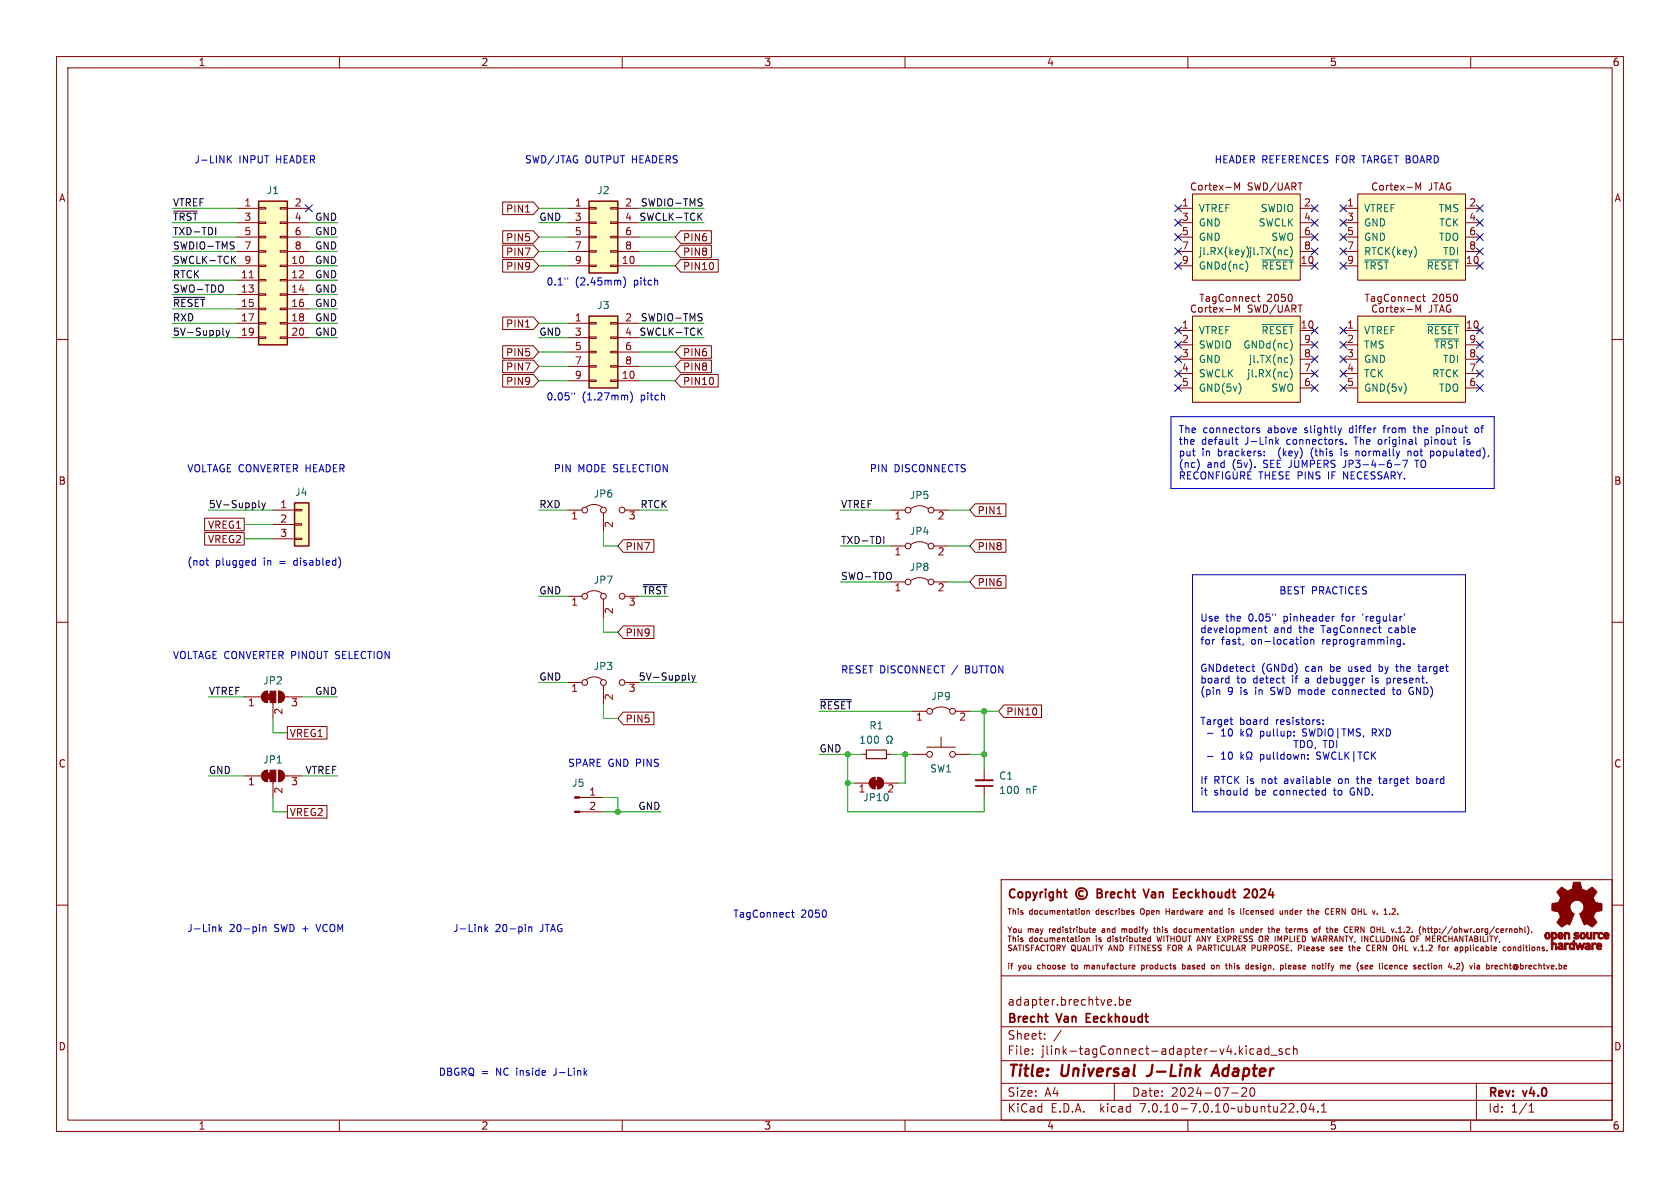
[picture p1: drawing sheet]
<svg xmlns="http://www.w3.org/2000/svg" width="297mm" height="210mm" viewBox="0 0 297 210" stroke-linecap="round" stroke-linejoin="round" font-family="sans-serif">
<defs><g id="words">
<g font-size="2.8" fill="#840000">
<text x="178" y="190.9">Title:</text>
<text x="187.7" y="190.9">Universal</text>
<text x="203.8" y="190.9">J-Link</text>
<text x="216.1" y="190.9">Adapter</text>
</g>
<g font-size="2.1" fill="#840000">
<text x="178" y="159.2">Copyright</text>
<text x="203.6" y="159.2">Van</text>
<text x="209.3" y="159.2">Eeckhoudt</text>
<text x="222.5" y="159.2">2024</text>
<text x="178" y="178">adapter.brechtve.be</text>
<text x="178" y="184">Sheet:</text>
<text x="178" y="181.2">Brecht</text>
<text x="187" y="181.2">Van</text>
<text x="192.7" y="181.2">Eeckhoudt</text>
<text x="178" y="186.7">File:</text>
<text x="184.1" y="186.7">jlink-tagConnect-adapter-v4.kicad_sch</text>
<text x="178" y="196.9">KiCad</text>
<text x="178" y="194.1">Size:</text>
<text x="184.7" y="194.1">A4</text>
<text x="185.7" y="196.9">E.D.A.</text>
<text x="194.6" y="196.9">kicad</text>
<text x="200" y="194.1">Date:</text>
<text x="201.8" y="196.9">7.0.10-7.0.10~ubuntu22.04.1</text>
<text x="207" y="194.1">2024-07-20</text>
<text x="263" y="194.3">Rev:</text>
<text x="263" y="196.9">Id:</text>
<text x="267.1" y="196.9">1/1</text>
<text x="269.4" y="194.3">v4.0</text>
</g>
<g font-size="1.8" fill="#840000">
<text x="35" y="11.9">1</text>
<text x="85" y="11.9">2</text>
<text x="135" y="11.9">3</text>
<text x="185" y="11.9">4</text>
<text x="235" y="11.9">5</text>
<text x="285" y="11.9">6</text>
<text x="10.3" y="35.9">A</text>
<text x="210.3" y="33.9">Cortex-M</text>
<text x="220.5" y="33.9">SWD/UART</text>
<text x="242.3" y="33.9">Cortex-M</text>
<text x="252.5" y="33.9">JTAG</text>
<text x="285.3" y="35.9">A</text>
<text x="89.4" y="37.8">PIN1</text>
<text x="89.4" y="47.9">PIN9</text>
<text x="89.4" y="45.4">PIN7</text>
<text x="89.4" y="42.9">PIN5</text>
<text x="120.6" y="47.9">PIN10</text>
<text x="120.6" y="42.9">PIN6</text>
<text x="120.6" y="45.4">PIN8</text>
<text x="211.9" y="53.6">TagConnect</text>
<text x="224" y="53.6">2050</text>
<text x="241.1" y="53.6">TagConnect</text>
<text x="253.2" y="53.6">2050</text>
<text x="89.4" y="58.1">PIN1</text>
<text x="210.3" y="55.5">Cortex-M</text>
<text x="220.5" y="55.5">SWD/UART</text>
<text x="242.3" y="55.5">Cortex-M</text>
<text x="252.5" y="55.5">JTAG</text>
<text x="89.4" y="63.2">PIN5</text>
<text x="89.4" y="65.7">PIN7</text>
<text x="120.6" y="65.7">PIN8</text>
<text x="120.6" y="63.2">PIN6</text>
<text x="89.4" y="68.3">PIN9</text>
<text x="120.6" y="68.3">PIN10</text>
<text x="10.3" y="85.9">B</text>
<text x="285.3" y="85.9">B</text>
<text x="36.7" y="93.7">VREG1</text>
<text x="172.7" y="91.1">PIN1</text>
<text x="36.7" y="96.2">VREG2</text>
<text x="110.5" y="97.5">PIN7</text>
<text x="172.7" y="97.5">PIN8</text>
<text x="172.7" y="103.8">PIN6</text>
<text x="110.5" y="112.7">PIN9</text>
<text x="51.1" y="130.5">VREG1</text>
<text x="110.5" y="128">PIN5</text>
<text x="177.8" y="126.7">PIN10</text>
<text x="10.3" y="135.9">C</text>
<text x="285.3" y="135.9">C</text>
<text x="51.1" y="144.5">VREG2</text>
<text x="10.3" y="185.9">D</text>
<text x="285.3" y="185.9">D</text>
<text x="35" y="199.9">1</text>
<text x="85" y="199.9">2</text>
<text x="135" y="199.9">3</text>
<text x="185" y="199.9">4</text>
<text x="235" y="199.9">5</text>
<text x="285" y="199.9">6</text>
</g>
<g font-size="1.8" fill="#0000c2">
<text x="34.3" y="29">J-LINK</text>
<text x="42.2" y="29">INPUT</text>
<text x="48.9" y="29">HEADER</text>
<text x="92.7" y="29">SWD/JTAG</text>
<text x="103.4" y="29">OUTPUT HEADERS</text>
<text x="214.6" y="29">HEADER REFERENCES FOR TARGET BOARD</text>
<text x="96.5" y="50.6">0.1&quot;</text>
<text x="101.7" y="50.6">(2.45mm)</text>
<text x="112.2" y="50.6">pitch</text>
<text x="96.5" y="70.9">0.05&quot;</text>
<text x="102.9" y="70.9">(1.27mm)</text>
<text x="113.4" y="70.9">pitch</text>
<text x="208.3" y="76.7">The</text>
<text x="212.7" y="76.7">connectors</text>
<text x="224.2" y="76.7">above</text>
<text x="230.9" y="76.7">slightly</text>
<text x="239" y="76.7">differ</text>
<text x="245.3" y="76.7">from</text>
<text x="250.8" y="76.7">the</text>
<text x="254.9" y="76.7">pinout</text>
<text x="262" y="76.7">of</text>
<text x="33" y="83.6">VOLTAGE CONVERTER HEADER</text>
<text x="97.8" y="83.6">PIN</text>
<text x="102.2" y="83.6">MODE SELECTION</text>
<text x="153.7" y="83.6">PIN</text>
<text x="158" y="83.6">DISCONNECTS</text>
<text x="208.3" y="78.7">the</text>
<text x="208.3" y="80.8">put</text>
<text x="208.3" y="82.8">(nc)</text>
<text x="212.4" y="78.7">default</text>
<text x="212.5" y="80.8">in</text>
<text x="213.4" y="82.8">and</text>
<text x="215.4" y="80.8">brackers:</text>
<text x="218" y="82.8">(5v).</text>
<text x="220.2" y="78.7">J-Link</text>
<text x="223.6" y="82.8">SEE JUMPERS</text>
<text x="226.4" y="80.8">(key)</text>
<text x="227.8" y="78.7">connectors.</text>
<text x="232.4" y="80.8">(this</text>
<text x="237.9" y="80.8">is</text>
<text x="238.1" y="82.8">JP3-4-6-7</text>
<text x="239.9" y="78.7">The</text>
<text x="240.7" y="80.8">normally</text>
<text x="244.3" y="78.7">original</text>
<text x="250.1" y="80.8">not</text>
<text x="251.1" y="82.8">TO</text>
<text x="252.7" y="78.7">pinout</text>
<text x="254.3" y="80.8">populated),</text>
<text x="259.8" y="78.7">is</text>
<text x="208.3" y="84.8">RECONFIGURE THESE PINS</text>
<text x="235.1" y="84.8">IF</text>
<text x="237.9" y="84.8">NECESSARY.</text>
<text x="33" y="100.1">(not</text>
<text x="38.1" y="100.1">plugged</text>
<text x="46.7" y="100.1">in</text>
<text x="49.7" y="100.1">=</text>
<text x="52.4" y="100.1">disabled)</text>
<text x="226.1" y="105.2">BEST PRACTICES</text>
<text x="212.1" y="110">Use</text>
<text x="212.1" y="112">development</text>
<text x="216.7" y="110">the</text>
<text x="220.8" y="110">0.05&quot;</text>
<text x="225.2" y="112">and</text>
<text x="227.2" y="110">pinheader</text>
<text x="229.8" y="112">the</text>
<text x="233.9" y="112">TagConnect</text>
<text x="237.7" y="110">for</text>
<text x="241.5" y="110">'regular'</text>
<text x="246" y="112">cable</text>
<text x="30.5" y="116.6">VOLTAGE CONVERTER PINOUT</text>
<text x="59.6" y="116.6">SELECTION</text>
<text x="148.6" y="119.1">RESET DISCONNECT /</text>
<text x="170.9" y="119.1">BUTTON</text>
<text x="212.1" y="118.9">GNDdetect</text>
<text x="212.1" y="114.1">for</text>
<text x="215.9" y="114.1">fast,</text>
<text x="221.3" y="114.1">on-location</text>
<text x="223" y="118.9">(GNDd)</text>
<text x="230.9" y="118.9">can</text>
<text x="234" y="114.1">reprogramming.</text>
<text x="235.4" y="118.9">be</text>
<text x="238.8" y="118.9">used</text>
<text x="244.4" y="118.9">by</text>
<text x="247.7" y="118.9">the</text>
<text x="251.9" y="118.9">target</text>
<text x="212.1" y="120.9">board</text>
<text x="212.1" y="122.9">(pin</text>
<text x="217" y="122.9">9</text>
<text x="218.6" y="120.9">to</text>
<text x="219.4" y="122.9">is</text>
<text x="221.7" y="120.9">detect</text>
<text x="222.2" y="122.9">in</text>
<text x="225.1" y="122.9">SWD mode</text>
<text x="228.7" y="120.9">if</text>
<text x="231.2" y="120.9">a</text>
<text x="233.5" y="120.9">debugger</text>
<text x="236.5" y="122.9">connected</text>
<text x="243.4" y="120.9">is</text>
<text x="246.2" y="120.9">present.</text>
<text x="247.3" y="122.9">to</text>
<text x="250.4" y="122.9">GND)</text>
<text x="212.1" y="128.2">Target</text>
<text x="216" y="130.3">10</text>
<text x="219.1" y="128.2">board</text>
<text x="223.2" y="130.3">pullup:</text>
<text x="225.7" y="128.2">resistors:</text>
<text x="230.9" y="130.3">SWDIO|TMS,</text>
<text x="243.4" y="130.3">RXD</text>
<text x="100.3" y="135.6">SPARE GND PINS</text>
<text x="216" y="134.4">10</text>
<text x="223.2" y="134.4">pulldown:</text>
<text x="232" y="132.3">TDO, TDI</text>
<text x="233.4" y="134.4">SWCLK|TCK</text>
<text x="212.1" y="138.7">If</text>
<text x="212.1" y="140.7">it</text>
<text x="214.6" y="138.7">RTCK is</text>
<text x="214.6" y="140.7">should</text>
<text x="222.1" y="140.7">be</text>
<text x="223.3" y="138.7">not</text>
<text x="225.5" y="140.7">connected</text>
<text x="227.5" y="138.7">available</text>
<text x="236.3" y="140.7">to</text>
<text x="237.3" y="138.7">on</text>
<text x="239.4" y="140.7">GND.</text>
<text x="240.8" y="138.7">the</text>
<text x="244.9" y="138.7">target</text>
<text x="251.7" y="138.7">board</text>
<text x="33" y="164.9">J-Link</text>
<text x="40.5" y="164.9">20-pin</text>
<text x="48.6" y="164.9">SWD +</text>
<text x="56.5" y="164.9">VCOM</text>
<text x="80" y="164.9">J-Link</text>
<text x="87.5" y="164.9">20-pin</text>
<text x="95.6" y="164.9">JTAG</text>
<text x="129.5" y="162.3">TagConnect</text>
<text x="141.6" y="162.3">2050</text>
<text x="77.5" y="190.2">DBGRQ =</text>
<text x="87.8" y="190.2">NC inside</text>
<text x="98.4" y="190.2">J-Link</text>
</g>
<g font-size="1.8" fill="#006464">
<text x="47.1" y="34.5">J1</text>
<text x="105.5" y="34.5">J2</text>
<text x="211.8" y="37.7">VTREF</text>
<text x="211.8" y="40.2">GND</text>
<text x="222.4" y="40.2">SWCLK</text>
<text x="222.8" y="37.7">SWDIO</text>
<text x="241" y="37.7">VTREF</text>
<text x="241" y="40.2">GND</text>
<text x="254.2" y="37.7">TMS</text>
<text x="254.4" y="40.2">TCK</text>
<text x="211.8" y="42.8">GND</text>
<text x="211.8" y="45.3">jl.RX(key) jl.TX(nc)</text>
<text x="211.8" y="47.9">GNDd(nc)</text>
<text x="222.9" y="47.9">~{RESET}</text>
<text x="224.7" y="42.8">SWO</text>
<text x="241" y="42.8">GND</text>
<text x="241" y="45.3">RTCK(key)</text>
<text x="241" y="47.9">~{TRST}</text>
<text x="252.1" y="47.9">~{RESET}</text>
<text x="254.3" y="42.8">TDO</text>
<text x="255" y="45.3">TDI</text>
<text x="105.5" y="54.8">J3</text>
<text x="211.8" y="59.3">VTREF</text>
<text x="222.9" y="59.3">~{RESET}</text>
<text x="241" y="59.3">VTREF</text>
<text x="252.1" y="59.3">~{RESET}</text>
<text x="211.8" y="61.8">SWDIO</text>
<text x="211.8" y="64.4">GND</text>
<text x="219.7" y="61.8">GNDd(nc)</text>
<text x="220.7" y="64.4">jl.TX(nc)</text>
<text x="241" y="61.8">TMS</text>
<text x="241" y="64.4">GND</text>
<text x="253.4" y="61.8">~{TRST}</text>
<text x="255" y="64.4">TDI</text>
<text x="211.8" y="66.9">SWCLK</text>
<text x="211.8" y="69.4">GND(5v)</text>
<text x="220.4" y="66.9">jl.RX(nc)</text>
<text x="224.7" y="69.4">SWO</text>
<text x="241" y="66.9">TCK</text>
<text x="241" y="69.4">GND(5v)</text>
<text x="253.1" y="66.9">RTCK</text>
<text x="254.3" y="69.4">TDO</text>
<text x="52.1" y="87.9">J4</text>
<text x="104.9" y="88.2">JP6</text>
<text x="160.7" y="88.4">JP5</text>
<text x="160.7" y="94.8">JP4</text>
<text x="160.7" y="101.1">JP8</text>
<text x="104.9" y="103.4">JP7</text>
<text x="104.9" y="118.6">JP3</text>
<text x="46.4" y="121.2">JP2</text>
<text x="164.5" y="124">JP9</text>
<text x="151.8" y="131.7">100</text>
<text x="153.6" y="129.1">R1</text>
<text x="46.4" y="135.2">JP1</text>
<text x="164.3" y="136.8">SW1</text>
<text x="101" y="139.3">J5</text>
<text x="152.5" y="141.8">JP10</text>
<text x="156.8" y="140.4">2</text>
<text x="176.5" y="138">C1</text>
<text x="176.5" y="140.6">100</text>
<text x="181.3" y="140.6">nF</text>
</g>
<g font-size="1.8" fill="#0f0f0f">
<text x="30.5" y="41.6">TXD-TDI</text>
<text x="30.5" y="39.1">~{TRST}</text>
<text x="30.5" y="36.6">VTREF</text>
<text x="55.6" y="39.1">GND</text>
<text x="55.6" y="41.6">GND</text>
<text x="95.2" y="39.1">GND</text>
<text x="112.9" y="39.1">SWCLK-TCK</text>
<text x="113.2" y="36.6">SWDIO-TMS</text>
<text x="30.5" y="44.2">SWDIO-TMS</text>
<text x="30.5" y="46.7">SWCLK-TCK</text>
<text x="55.6" y="44.2">GND</text>
<text x="55.6" y="46.7">GND</text>
<text x="30.5" y="51.8">SWO-TDO</text>
<text x="30.5" y="49.3">RTCK</text>
<text x="55.6" y="51.8">GND</text>
<text x="55.6" y="49.3">GND</text>
<text x="30.5" y="56.9">RXD</text>
<text x="30.5" y="59.4">5V-Supply</text>
<text x="30.5" y="54.3">~{RESET}</text>
<text x="55.6" y="54.3">GND</text>
<text x="55.6" y="56.9">GND</text>
<text x="55.6" y="59.4">GND</text>
<text x="95.2" y="59.4">GND</text>
<text x="112.9" y="59.4">SWCLK-TCK</text>
<text x="113.2" y="56.9">SWDIO-TMS</text>
<text x="36.8" y="89.9">5V-Supply</text>
<text x="95.2" y="89.9">RXD</text>
<text x="113.1" y="89.9">RTCK</text>
<text x="148.6" y="89.9">VTREF</text>
<text x="148.6" y="96.3">TXD-TDI</text>
<text x="95.2" y="105.1">GND</text>
<text x="113.5" y="105.1">~{TRST}</text>
<text x="148.6" y="102.6">SWO-TDO</text>
<text x="36.8" y="122.9">VTREF</text>
<text x="55.6" y="122.9">GND</text>
<text x="95.2" y="120.4">GND</text>
<text x="112.8" y="120.4">5V-Supply</text>
<text x="144.8" y="125.5">~{RESET}</text>
<text x="36.8" y="136.9">GND</text>
<text x="53.9" y="136.9">VTREF</text>
<text x="144.8" y="133.1">GND</text>
<text x="112.8" y="143.2">GND</text>
</g>
<g font-size="1.8" fill="#a90000">
<text x="43.1" y="36.6">1</text>
<text x="43.1" y="39.1">3</text>
<text x="43.1" y="41.7">5</text>
<text x="52" y="36.6">2</text>
<text x="52" y="39.1">4</text>
<text x="52" y="41.7">6</text>
<text x="101.5" y="36.6">1</text>
<text x="101.5" y="39.1">3</text>
<text x="101.5" y="41.7">5</text>
<text x="110.4" y="36.6">2</text>
<text x="110.4" y="39.1">4</text>
<text x="110.4" y="41.7">6</text>
<text x="208.8" y="36.6">1</text>
<text x="208.8" y="39.1">3</text>
<text x="208.8" y="41.7">5</text>
<text x="230.4" y="36.6">2</text>
<text x="230.4" y="39.1">4</text>
<text x="230.4" y="41.7">6</text>
<text x="238.1" y="36.6">1</text>
<text x="238.1" y="39.1">3</text>
<text x="238.1" y="41.7">5</text>
<text x="259.6" y="36.6">2</text>
<text x="259.6" y="39.1">4</text>
<text x="259.6" y="41.7">6</text>
<text x="43.1" y="44.2">7</text>
<text x="43.1" y="46.7">9</text>
<text x="51.4" y="46.7">10</text>
<text x="52" y="44.2">8</text>
<text x="101.5" y="44.2">7</text>
<text x="101.5" y="46.7">9</text>
<text x="109.8" y="46.7">10</text>
<text x="110.4" y="44.2">8</text>
<text x="208.8" y="44.2">7</text>
<text x="208.8" y="46.7">9</text>
<text x="229.8" y="46.7">10</text>
<text x="230.4" y="44.2">8</text>
<text x="238.1" y="44.2">7</text>
<text x="238.1" y="46.7">9</text>
<text x="259" y="46.7">10</text>
<text x="259.6" y="44.2">8</text>
<text x="42.5" y="49.3">11</text>
<text x="42.5" y="51.8">13</text>
<text x="51.4" y="49.3">12</text>
<text x="51.4" y="51.8">14</text>
<text x="42.5" y="54.4">15</text>
<text x="42.5" y="56.9">17</text>
<text x="42.5" y="59.4">19</text>
<text x="51.4" y="54.4">16</text>
<text x="51.4" y="56.9">18</text>
<text x="51.4" y="59.4">20</text>
<text x="101.5" y="56.9">1</text>
<text x="101.5" y="59.4">3</text>
<text x="110.4" y="56.9">2</text>
<text x="110.4" y="59.4">4</text>
<text x="208.8" y="58.2">1</text>
<text x="229.8" y="58.2">10</text>
<text x="238.1" y="58.2">1</text>
<text x="259" y="58.2">10</text>
<text x="101.5" y="62">5</text>
<text x="101.5" y="64.5">7</text>
<text x="110.4" y="62">6</text>
<text x="110.4" y="64.5">8</text>
<text x="208.8" y="60.7">2</text>
<text x="208.8" y="63.2">3</text>
<text x="208.8" y="65.8">4</text>
<text x="230.4" y="65.8">7</text>
<text x="230.4" y="63.2">8</text>
<text x="230.4" y="60.7">9</text>
<text x="238.1" y="60.7">2</text>
<text x="238.1" y="63.2">3</text>
<text x="238.1" y="65.8">4</text>
<text x="259.6" y="65.8">7</text>
<text x="259.6" y="63.2">8</text>
<text x="259.6" y="60.7">9</text>
<text x="101.5" y="67.1">9</text>
<text x="109.8" y="67.1">10</text>
<text x="208.8" y="68.3">5</text>
<text x="230.4" y="68.3">6</text>
<text x="238.1" y="68.3">5</text>
<text x="259.6" y="68.3">6</text>
<text x="49.5" y="89.9">1</text>
<text x="49.5" y="92.5">2</text>
<text x="49.5" y="95">3</text>
<text x="100.9" y="92.2">1</text>
<text x="108.7" y="93.4" transform="rotate(-90 108.7 93.4)">2</text>
<text x="111.1" y="92.2">3</text>
<text x="158" y="92.2">1</text>
<text x="165.7" y="92.2">2</text>
<text x="158" y="98.5">1</text>
<text x="165.7" y="98.5">2</text>
<text x="100.9" y="107.4">1</text>
<text x="111.1" y="107.4">3</text>
<text x="158" y="104.9">1</text>
<text x="165.7" y="104.9">2</text>
<text x="108.7" y="108.7" transform="rotate(-90 108.7 108.7)">2</text>
<text x="43.7" y="125.2">1</text>
<text x="51.4" y="125.2">3</text>
<text x="100.9" y="122.6">1</text>
<text x="108.7" y="123.9" transform="rotate(-90 108.7 123.9)">2</text>
<text x="111.1" y="122.6">3</text>
<text x="50.2" y="126.4" transform="rotate(-90 50.2 126.4)">2</text>
<text x="161.9" y="127.7">1</text>
<text x="169.5" y="127.7">2</text>
<text x="43.7" y="139.1">1</text>
<text x="50.2" y="140.4" transform="rotate(-90 50.2 140.4)">2</text>
<text x="51.4" y="139.1">3</text>
<text x="104.1" y="140.7">1</text>
<text x="104.1" y="143.3">2</text>
<text x="151.7" y="140.4">1</text>
</g>
<g font-size="1.4" fill="#840000">
<text x="178" y="166.7">This</text>
<text x="182" y="166.7">documentation</text>
<text x="194" y="166.7">describes</text>
<text x="202.1" y="166.7">Open</text>
<text x="206.8" y="166.7">Hardware</text>
<text x="214.8" y="166.7">and</text>
<text x="218.5" y="166.7">is</text>
<text x="220.8" y="166.7">licensed</text>
<text x="228" y="166.7">under</text>
<text x="233.2" y="166.7">the</text>
<text x="236.6" y="166.7">CERN</text>
<text x="241.5" y="166.7">OHL</text>
<text x="245.5" y="166.7">v.</text>
<text x="256" y="166.7">may</text>
<text x="260" y="166.7">redistribute</text>
<text x="269.6" y="166.7">and</text>
</g>
</g></defs>
<g fill="none" stroke="#840000" stroke-width=".18">
<path d="M10 10h277v190h-277zM12 12h273v186h-273zM60 10v2M110 10v2M160 10v2M210 10v2M260 10v2M41.9 36.8h3.8M41.9 39.4h3.8M45.7 39.2h1.3v.3h-1.3zM45.7 36.7h1.3v.3h-1.3zM49.5 39.2h1.3v.3h-1.3z"/>
<path d="M49.5 36.7h1.3v.3h-1.3zM50.8 36.8h3.8M50.8 39.4h3.8M88.9 35.7h5.4l.9 1.1-.9 1.1h-5.4zM92.9 37.5h.7M100.3 36.8h3.8M100.3 39.4h3.8M104.1 39.2h1.3v.3h-1.3zM104.1 36.7h1.3v.3h-1.3zM107.9 39.2h1.3v.3h-1.3zM107.9 36.7h1.3v.3h-1.3zM109.2 36.8h3.8"/>
<path d="M109.2 39.4h3.8M208.3 36.8h2.5M208.3 39.4h2.5M210.8 34.3h19.1v15.2h-19.1zM218.3 33.6v-1.3l.4 .9 .4-.9v1.3M229.9 36.8h2.5M229.9 39.4h2.5M237.5 36.8h2.5M237.5 39.4h2.5M240 34.3h19.1v15.2h-19.1zM250.3 33.6v-1.3l.4 .9 .5-.9v1.3M259.1 36.8h2.5"/>
<path d="M259.1 39.4h2.5M10 60h2M41.9 47h3.8M41.9 49.5h3.8M41.9 52.1h3.8M41.9 54.6h3.8M41.9 57.2h3.8M41.9 59.7h3.8M41.9 41.9h3.8M41.9 44.5h3.8M45.7 59.6h1.3v.2h-1.3zM45.7 57h1.3v.3h-1.3z"/>
<path d="M45.7 54.5h1.3v.2h-1.3zM45.7 51.9h1.3v.3h-1.3zM45.7 49.4h1.3v.3h-1.3zM45.7 46.9h1.3v.2h-1.3zM45.7 44.3h1.3v.3h-1.3zM45.7 41.8h1.3v.2h-1.3zM49.5 59.6h1.3v.2h-1.3zM49.5 57h1.3v.3h-1.3zM49.5 54.5h1.3v.2h-1.3zM49.5 51.9h1.3v.3h-1.3zM49.5 49.4h1.3v.3h-1.3zM49.5 46.9h1.3v.2h-1.3z"/>
<path d="M49.5 44.3h1.3v.3h-1.3zM49.5 41.8h1.3v.2h-1.3zM50.8 47h3.8M50.8 49.5h3.8M50.8 52.1h3.8M50.8 54.6h3.8M50.8 57.2h3.8M50.8 59.7h3.8M50.8 41.9h3.8M50.8 44.5h3.8M88.9 45.9h5.4l.9 1.1-.9 1.1h-5.4zM88.9 43.3h5.4l.9 1.2-.9 1.1h-5.4z"/>
<path d="M88.9 56h5.4l.9 1.2-.9 1.1h-5.4zM88.9 40.8h5.4l.9 1.1-.9 1.1h-5.4zM92.9 57.8h.7M100.3 47h3.8M100.3 57.2h3.8M100.3 59.7h3.8M100.3 41.9h3.8M100.3 44.5h3.8M104.1 59.6h1.3v.2h-1.3zM104.1 57h1.3v.3h-1.3zM104.1 46.9h1.3v.2h-1.3zM104.1 44.3h1.3v.3h-1.3z"/>
<path d="M104.1 41.8h1.3v.2h-1.3zM107.9 59.6h1.3v.2h-1.3zM107.9 57h1.3v.3h-1.3zM107.9 46.9h1.3v.2h-1.3zM107.9 44.3h1.3v.3h-1.3zM107.9 41.8h1.3v.2h-1.3zM109.2 47h3.8M109.2 57.2h3.8M109.2 59.7h3.8M109.2 41.9h3.8M109.2 44.5h3.8M120.3 45.9h6.7v2.2h-6.7l-.9-1.1z"/>
<path d="M120.3 40.8h5.5v2.2h-5.5l-.9-1.1zM120.3 43.3h5.5v2.3h-5.5l-.9-1.1zM126.1 46.6v.8M208.3 47h2.5M208.3 41.9h2.5M208.3 44.5h2.5M208.3 58.4h2.5M210.8 55.9h19.1v15.2h-19.1zM218.3 55.2v-1.3l.4 .9 .4-.9v1.3M222.3 52.4h.5M222.5 52v1.1l.3 .2M229.9 47h2.5"/>
<path d="M229.9 41.9h2.5M229.9 44.5h2.5M229.9 58.4h2.5M237.5 47h2.5M237.5 41.9h2.5M237.5 44.5h2.5M237.5 58.4h2.5M240 55.9h19.1v15.2h-19.1zM250.3 55.2v-1.3l.4 .9 .5-.9v1.3M251.5 52.4h.5M251.7 52v1.1l.3 .2M259.1 47h2.5"/>
<path d="M259.1 41.9h2.5M259.1 44.5h2.5M259.1 58.4h2.5M285 60h2M88.9 61.1h5.4l.9 1.1-.9 1.1h-5.4zM88.9 63.7h5.4l.9 1.1-.9 1.1h-5.4zM88.9 66.2h5.4l.9 1.1-.9 1.1h-5.4zM100.3 67.3h3.8M100.3 62.2h3.8M100.3 64.8h3.8M104.1 67.2h1.3v.2h-1.3zM104.1 64.6h1.3v.3h-1.3z"/>
<path d="M104.1 62.1h1.3v.3h-1.3zM107.9 67.2h1.3v.2h-1.3zM107.9 64.6h1.3v.3h-1.3zM107.9 62.1h1.3v.3h-1.3zM109.2 67.3h3.8M109.2 62.2h3.8M109.2 64.8h3.8M120.3 66.2h6.7v2.2h-6.7l-.9-1.1zM120.3 63.7h5.5v2.2h-5.5l-.9-1.1zM120.3 61.1h5.5v2.2h-5.5l-.9-1.1zM126.1 67v.7M208.3 61h2.5"/>
<path d="M208.3 63.5h2.5M208.3 66h2.5M208.3 68.6h2.5M229.9 61h2.5M229.9 63.5h2.5M229.9 66h2.5M229.9 68.6h2.5M237.5 61h2.5M237.5 63.5h2.5M237.5 66h2.5M237.5 68.6h2.5M259.1 61h2.5"/>
<path d="M259.1 63.5h2.5M259.1 66h2.5M259.1 68.6h2.5M36.2 91.6h7v2.2h-7zM36.2 94.1h7v2.3h-7zM48.3 90.2h3.8M48.3 92.7h3.8M48.3 95.3h3.8M52.1 95.1h1.2v.3h-1.2zM52.1 92.6h1.2v.2h-1.2zM52.1 90h1.2v.3h-1.2zM100.3 90.2h2.6"/>
<path d="M103.6 89.7a2.26 2.26 0 0 1 2.8 0M106.7 90.7v3.3M110.2 95.4h5.4v2.2h-5.4l-1-1.1zM110.5 90.2h2.5M157.5 90.2h2.5M157.5 96.5h2.5M161 89.9a2.54 2.54 0 0 1 3.1 0M161 96.3a2.54 2.54 0 0 1 3.1 0M165.1 90.2h2.5M165.1 96.5h2.5M172.4 89.1h5.4v2.2h-5.4l-1-1.1zM172.4 95.4h5.4v2.2h-5.4l-1-1.1z"/>
<path d="M176.3 90.8h.7M10 110h2M100.3 105.4h2.6M103.6 104.9a2.26 2.26 0 0 1 2.8 0M106.7 105.9v3.3M110.2 110.6h5.4v2.3h-5.4l-1-1.1zM110.5 105.4h2.5M157.5 102.9h2.5M161 102.6a2.54 2.54 0 0 1 3.1 0M165.1 102.9h2.5M172.4 101.8h5.4v2.2h-5.4l-1-1.1zM285 110h2"/>
<path d="M43.2 137.2h3M43.2 123.2h3M46.6 136.4l.6-.3v2.1a1.02 1.02 0 0 1-.9-.7 1.02 1.02 0 0 1 .3-1.1zM46.6 122.4l.6-.2v2a1.02 1.02 0 0 1-.9-.6 1.02 1.02 0 0 1 .3-1.2zM48.3 124.2v2.8M48.3 138.2v2.8M49.3 136.1a1.02 1.02 0 0 1 1 1.1 1.02 1.02 0 0 1-1 1zM49.3 122.2a1.02 1.02 0 0 1 1 1 1.02 1.02 0 0 1-1 1zM50.3 137.2h3M50.3 123.2h3M50.8 128.4h7v2.3h-7zM100.3 120.7h2.6"/>
<path d="M103.6 120.1a2.26 2.26 0 0 1 2.8 0M106.7 121.2v3.3M110.2 125.9h5.4v2.2h-5.4l-1-1.1zM110.5 120.7h2.5M151.1 138.4h2.6M152.4 133.4h.8M154 137.7l.7-.3v2a1.02 1.02 0 0 1-1-.6 1.02 1.02 0 0 1 .3-1.1zM155.2 137.4a1.02 1.02 0 0 1 1 1 1.02 1.02 0 0 1-1 1zM156.2 138.4h2.5M156.7 133.4h.8M161.3 125.7h2.5M161.3 133.4h2.5"/>
<path d="M163.8 132.1h5.1M164.8 125.5a2.54 2.54 0 0 1 3.1 0M166.4 130.3v1.8M168.9 125.7h2.5M168.9 133.4h2.5M174 135.9v2M174 138.9v2.1M177.5 124.6h6.6v2.2h-6.6l-1-1.1zM183.2 125.4v.8M10 160h2M50.8 142.4h7v2.2h-7zM102.5 143.5h4.2"/>
<path d="M102.5 141h4.2M177 155.5h108v42.5h-108zM285 160h2M177 172.5h108M178.2 160.6h.6M178.2 163.9l.3 .5M178.3 167.2v.3l.5 .1 .1 .3-.2 .2-.4-.1M178.3 170.3v.1M178.3 170.6v.7M178.5 160.6v1M178.5 164.4v.5M178.7 170.6h.4"/>
<path d="M178.9 163.9l-.4 .5M179.1 170.3l-.3 .1v.9M179.1 160.6v1M179.1 161.1l.4-.1v.6M179.2 168.1l.3-1 .3 1M179.2 164.2h.3l.2 .2v.3l-.2 .2-.3-.2zM179.2 167.8h.5M180 160.6v.1M180 161v.6M180.1 170.6l.2 .7M180.1 164.2l.1 .6h.3M180.3 171.3l-.2 .3"/>
<path d="M180.3 167.1v1M180.5 164.2v.7M180.5 170.6l-.2 .7M180.8 161h-.2l-.2 .1 .1 .2h.3v.3h-.4M180.9 170.7l.2-.1 .2 .1v.5h-.4zM180.9 167.1v1M181.8 164.3l.3-.1 .1 .1M181.8 164.2v.7M181.8 167.1h-.4l-.1 .3 .5 .2 .1 .3-.2 .2-.4-.1M181.8 170.6l.1 .6h.3M182.2 164.3l.1-.1h.3v.7M182.2 164.3v.6"/>
<path d="M182.2 170.6v.7M182.3 167.5h.4M182.3 167.1v1M182.5 161h-.3l-.2 .2 .1 .4h.4M182.5 160.6v1M183 161.1l.1-.1 .3 .1-.1 .5-.3-.1zM183.1 168.1l.3-1 .3 1M183.1 164.2h.4v.7M183.1 167.8h.5M183.5 164.4l-.4 .2 .1 .3 .3-.1M183.9 170.7l-.3-.1-.2 .2 .1 .4h.4M183.9 164.2l.2 .7"/>
<path d="M184.1 167.2a.46 .46 0 0 0-.1 .6 .46 .46 0 0 0 .6 .2M184.1 164.9l-.2 .3M184.3 161h-.3l-.2 .2 .1 .4h.4M184.3 170.7h.4l.1 .6M184.3 170.3v1M184.4 164.2l-.3 .7M184.7 161l.1 .6 .4-.1M185.2 161v.6M185.2 167.1v1M185.2 170.7l.2-.1 .3 .1-.1 .5h-.4zM185.5 164.2v.7M185.6 161.1l.3-.1 .2 .1"/>
<path d="M185.6 161v.6M185.8 167.2v.5a.33 .33 0 0 0 .3 .4 .33 .33 0 0 0 .3-.4v-.5M185.8 164.2l-.3 .2M186.1 161.1l.1-.1h.2l.1 .6M186.1 161.1v.5M186.1 164.5l.5-.1-.1-.2h-.3l-.1 .1v.5h.4M186.1 170.7l.2-.1 .3 .1-.1 .5h-.4zM186.9 167.1v1M186.9 161.3l.5-.1-.1-.2h-.2l-.2 .1 .1 .5h.3M187.1 167.6l.3 .5M187.4 167.2l-.1 .3-.4 .1M187.4 170.7l-.3-.1-.1 .2 .1 .1 .3 .1v.2h-.4"/>
<path d="M187.4 164.2h-.3l-.1 .2 .1 .4h.3M187.4 163.9v1M187.7 167.1l.4 .5M187.8 161.1l.4-.1v.6M187.8 161v.6M187.8 171l.5-.1-.1-.2-.2-.1-.2 .2 .1 .4h.3M187.9 163.9h.1M187.9 164.2v.7M188.1 167.6v.5M188.4 167.1l-.3 .5M188.6 161h.4M188.7 160.6v.9l.3 .1"/>
<path d="M188.7 164.2h-.2l-.2 .1 .1 .2 .3 .1v.2h-.4M189.1 164.2h.3M189.2 163.9v.8l.2 .2M189.3 161h.4v.6M189.3 170.6h.4M189.5 167.2l-.1 .5a.33 .33 0 0 0 .2 .3 .33 .33 0 0 0 .4 0M189.5 170.3v.8l.2 .2M189.6 167.8l.4 .2M189.7 161.2l-.5 .2 .2 .2h.3M189.8 164.2v.7M190 168l.1 .2M190.1 167.2v.5l-.1 .3"/>
<path d="M190.1 161h.3M190.1 164.2l-.3 .2M190.1 170.7l.1-.1 .3 .1-.1 .5h-.3zM190.2 160.6v.9l.2 .1M190.4 163.9h.1M190.4 164.2v.7M190.5 167.1v.8l.2 .2 .4-.2v-.8M190.8 160.6v.1M190.8 161v.6M190.9 164.2h.2l.2 .2-.1 .4h-.3M190.9 163.9v1M191.2 161.1l.2-.1 .3 .1-.1 .5-.4-.1z"/>
<path d="M191.4 165.8l.3 .2v.4l-.3 .1M191.4 168.1l.4-1 .3 1M191.5 167.8h.5M191.7 170.7l.3-.1 .1 .2M191.7 170.6v.7M191.8 164.2v.6h.4M192.1 170.8l.2-.2 .2 .1 .1 .6M192.1 161.1l.4-.1 .1 .6M192.1 161v.6M192.1 165.8v.7M192.1 170.8v.5M192.1 165.9l.4-.1 .1 .7"/>
<path d="M192.2 164.2v.7M192.4 167.1v1h.5M192.5 164.2h.4M192.7 163.9v.8l.2 .2M193.1 170.7h.3l.1 .6M193.2 164.5l.5-.1-.1-.2h-.3l-.1 .1v.5h.4M193.2 167.1v1M193.5 170.9l-.5 .2 .1 .2 .4-.1M193.9 167.1v1M194 170.7h.3l.1 .6M194 170.6v.7M194.2 161h-.2l-.2 .2 .1 .4h.3"/>
<path d="M194.2 160.6v1M194.3 167.1l.4 .5M194.7 167.6v.5M194.7 161.3l.4-.1v-.2h-.3l-.1 .1v.5h.4M194.9 164.2h.3l.1 .7M194.9 170.6v.6h.4M195 167.1l-.3 .5M195.3 164.4l-.5 .2 .2 .3 .3-.1M195.3 170.6v.7M195.6 170.6h.4M195.8 164.3l.3-.1 .1 .7M195.8 164.2v.7"/>
<path d="M195.9 161h-.2l-.2 .1 .1 .2h.3v.3h-.4M196 168.1l.3-1 .3 1M196 170.3l-.2 .1v.9M196.1 167.8h.4M196.3 170.7h.4l.1 .6M196.8 170.9l-.5 .2 .1 .2 .4-.1M196.8 161h-.3l-.2 .2 .1 .4h.4M197.1 164.2h-.3l-.2 .2 .1 .4h.4M197.1 163.9v1M197.2 177.6v.1M197.2 161v.6M197.5 167.1v1l-.5-1v1"/>
<path d="M197.5 161l-.3 .2M197.7 170.7l-.3-.1-.2 .2 .1 .4h.4M197.9 160.6v.1M197.9 161v.6M197.9 176.2v1.5M197.9 176.8l.4-.1 .3 .3v.4l-.1 .2h-.6M198 170.6h.3M198 167.1v1a.52 .52 0 0 0 .5-.3 .52 .52 0 0 0 0-.6M198.1 170.3v.8l.2 .2M198.3 161h.3l.2 .2-.1 .4h-.4M198.3 160.6v1M198.3 164.2v.7"/>
<path d="M198.3 164.3l.3-.1 .2 .1M198.7 170.6v.6h.4M198.8 164.3l.1-.1h.2l.1 .7M198.8 164.3v.6M199.1 170.6v.7M199.2 177.2l.7-.1-.1-.3-.4-.1-.2 .2v.7h.6M199.2 161.3l.5-.1-.1-.2h-.3l-.1 .1v.5h.4M199.6 170.6v.7M199.7 164.2h.3l.1 .2v.3l-.1 .2-.4-.2zM199.8 167.5h.3M199.8 167.1v1M199.9 170.6l-.3 .2"/>
<path d="M200.1 171l.5-.1v-.2l-.3-.1-.2 .2 .1 .4h.4M200.4 161h-.2l-.1 .1v.2h.3v.3h-.3M200.6 167.1v1M200.6 165.8l.1 .6h.4M201 167.1h.5M201 164.2h-.3l-.2 .2 .1 .4h.4M201 163.9v1M201.1 165.8v.7M201.2 167.1v1M201.4 165.8h.4M201.5 163.9h.1M201.5 164.2v.7"/>
<path d="M201.5 165.5v.8l.2 .2M201.8 160.7l.1-.1a.34 .34 0 0 1 .4 .4v.3a.33 .33 0 0 1-.3 .3 .33 .33 0 0 1-.4-.3zM201.8 170.7l.3-.1 .2 .2-.1 .4h-.4M201.8 164.2h.4M201.8 170.6v1M202.2 163.9l-.2 .1v.9M202.4 167.1v1l-.5-1v1M202.4 164.2l.3 .7M202.7 164.9l-.3 .3M202.7 161h.3l.2 .2-.1 .4h-.4M202.7 161v1M202.7 170.6v.7"/>
<path d="M202.9 167.1v1h.5M202.9 167.5h.3M202.9 164.2l-.2 .7M203 170.6l-.3 .2M203.3 170.7l.2-.1 .3 .1-.1 .5h-.4zM203.6 161.3l.5-.1-.1-.2h-.3l-.1 .1v.5h.4M203.9 167.5l.3 .1 .1 .3-.2 .2-.3-.1M203.9 164.2h.4M204.1 163.9v.8l.2 .2M204.5 161.1l.4-.1v.6M204.5 161v.6M204.6 164.3l.4-.1 .1 .7"/>
<path d="M204.6 163.9v1M204.7 170.7l-.3-.1-.2 .2 .1 .4h.4M204.7 170.3v1M204.8 167.5l.4 .1 .1 .3-.2 .2-.4-.1M205.1 170.6l.1 .6h.4M205.5 163.9h.1M205.5 164.2v.7M205.6 170.6v.7M206.1 165.5h.6M206.1 160.6v1M206.1 161.1h.6M206.3 164.2h-.2l-.1 .1v.2l.3 .1v.2h-.3"/>
<path d="M206.4 165.5v1M206.5 167.5h.3M206.5 167.1v1M206.5 170.7l-.3-.1-.2 .2 .1 .4h.4M206.7 160.6v1M206.8 170.6h.3M206.9 170.3v.8l.2 .2M207.2 161h.4v.6M207.3 167.2v.5a.33 .33 0 0 0 .3 .4 .33 .33 0 0 0 .4-.4l-.1-.5M207.6 161.2l-.5 .2 .2 .2h.3M207.8 170.7l-.2-.1-.2 .2 .1 .1 .3 .1v.2h-.4M208 164.2h-.3l-.2 .2 .1 .4h.4"/>
<path d="M208 163.9v1M208.1 161v.6M208.4 167.1v1M208.4 161l-.3 .2M208.5 164.2h.3l.2 .2v.3l-.2 .2-.4-.2zM208.6 167.6l.4 .5M208.9 167.2v.3l-.5 .1M209.1 170.7l.2-.1 .2 .2-.1 .4h-.3M209.1 170.3v1M209.1 161h-.2l-.2 .2 .1 .4h.3M209.1 160.6v1M209.5 161l.2 .6 .2-.4 .2 .4 .2-.6"/>
<path d="M209.8 164.2h-.3l-.2 .2 .1 .4h.4M210 170.7h.3l.1 .6M210 168.1l.3-1 .4 1M210.1 167.8h.5M210.2 164.2l.1 .6h.4M210.4 170.9l-.5 .2 .2 .2 .3-.1M210.7 161h.4v.6M210.7 164.2v.7M211.1 161.2l-.5 .2 .2 .2h.3M211.1 164.3l.3-.1 .2 .1M211.1 164.2v.7M211.2 170.7l-.2-.1-.2 .2 .1 .1 .3 .1v.2h-.4"/>
<path d="M211.6 161v.6M211.6 164.3v.6M211.6 164.3l.1-.1h.3v.7M211.6 171l.5-.1v-.2l-.3-.1-.2 .2 .1 .4h.4M211.8 167.1v1M211.9 161l-.3 .2M212.1 161.3l.5-.1v-.2h-.3l-.2 .1 .1 .5h.4M212.3 167.2l-.1 .3-.4 .1M212.4 164.5l.5-.1v-.2h-.3l-.2 .1 .1 .5h.4M212.6 168.1l.4-1 .3 1M212.7 167.8h.5M213 170.7l-.3-.1-.2 .2 .1 .4h.4"/>
<path d="M213 170.3v1M213.3 164.3l.4-.1 .1 .7M213.3 164.2v.7M213.4 165.5l.4 .5M213.6 167.6l.5-.1v-.3l-.5-.1v1M213.8 166v.5M213.8 161h.4v.6M213.9 167.6l.3 .5M214.1 164.2h.4M214.1 165.5l-.3 .5M214.2 170.7l.1-.1 .3 .1v.5h-.4zM214.2 161.2l-.4 .2 .1 .2h.3"/>
<path d="M214.2 163.9v.8l.3 .2M214.7 161.1l.4-.1v.6M214.7 161v.6M214.8 167.1v1M214.8 164.2h.4v.7M215.1 170.7h.4v.6M215.1 170.6v.7M215.2 164.4l-.4 .2 .1 .3 .3-.1M215.4 167.1v1M215.6 164.2h.4M215.7 163.9v.8l.3 .2M215.9 167.2a.46 .46 0 0 0-.1 .6 .46 .46 0 0 0 .6 .2"/>
<path d="M216.1 161h-.3l-.2 .2 .1 .4h.4M216.1 160.6v1M216.3 163.9h.1M216.3 164.2v.7M216.6 170.6h.4M216.8 170.3v.8l.2 .2M216.8 164.2h.3l.1 .2v.3l-.1 .2-.4-.2zM216.9 167.1v.8l.2 .2 .3-.2v-.8M217.3 160.6v.1M217.3 161v.6M217.3 170.7h.4l.1 .6M217.3 170.3v1"/>
<path d="M217.4 165.5l.2 .2-.2 .3M217.7 164.3l.4-.1v.7M217.7 164.2v.7M217.9 167.1v1h.5M218.1 166h.3M218.1 161h-.2l-.2 .1 .1 .2h.3v.3h-.4M218.2 170.3v.1M218.2 170.6v.7M218.4 165.5h-.3v1M218.6 168.1l.3-1 .3 1M218.7 167.8h.4M219.1 170.7l-.3-.1-.1 .2v.1l.4 .1v.2h-.4"/>
<path d="M219.3 160.6v.9l.2 .1M219.3 164.2l.1 .6h.4M219.6 167.6l.5-.1v-.3l-.5-.1v1M219.8 164.2v.7M219.8 167.6l.3 .5M219.9 160.6v.1M219.9 161v.6M219.9 165.7l.5 .4M220.2 164.3l.4-.1 .1 .7M220.2 164.2v.7M220.4 166.4h-.5M220.5 165.5h-.4l-.2 .2"/>
<path d="M220.7 170.7l-.3-.1-.2 .2 .1 .4h.4M220.7 170.3v1M220.8 161h-.3l-.2 .2 .1 .4h.4M221.1 161.3l.5-.1v-.2h-.3l-.2 .1 .1 .5h.4M221.2 171l.4-.1v-.2l-.3-.1-.1 .2v.4h.4M221.3 167.1v1M221.6 164.2h-.3l-.2 .2 .1 .4h.4M221.6 163.9v1M221.9 167.2l-.1 .3-.5 .1M222 164.5l.5-.1-.1-.2h-.2l-.2 .1 .1 .5h.3M222.1 161.1l.3-.1 .1 .6M222.1 161v.6"/>
<path d="M222.3 167.1v.8l.2 .2 .4-.2v-.8M222.4 170.7l-.2-.1-.2 .2 .1 .1 .3 .1v.2h-.4M222.9 170.3v.1M222.9 170.6v.7M222.9 164.2v.7M223.2 164.2l-.3 .2M223.3 161h-.2l-.2 .1 .1 .2h.3v.3h-.4M223.4 167.1v1M223.6 167.6l.4 .5M223.7 161.3l.5-.1-.1-.2h-.2l-.2 .1 .1 .5h.3M223.8 170.6v.8l-.2 .2h-.3M223.8 170.7l-.3-.1-.2 .2 .1 .4h.4"/>
<path d="M223.9 167.2v.3l-.5 .1M224.2 164.2h.3M224.2 170.7h.4l.1 .6M224.2 170.6v.7M224.3 163.9v.8l.2 .2M224.4 167.1v1M224.9 164.3l.3-.1 .1 .7M224.9 163.9v1M224.9 167.2v.3l-.5 .1M225.1 161h-.3l-.2 .2 .1 .4h.4M225.1 160.6v1M225.2 171.2l-.1 .2"/>
<path d="M225.4 167.2l-.1 .5a.33 .33 0 0 0 .4 .4 .33 .33 0 0 0 .3-.4v-.5M225.7 164.5l.5-.1v-.2h-.3l-.2 .1 .1 .5h.4M226.2 166.2l.4-.7v1M226.3 161v.6l.4-.1M226.4 170.6v1M226.4 170.7l.3-.1 .2 .2-.1 .4h-.4M226.7 161v.6M227 167.1l-.6 .1v.3l.5 .1 .1 .3-.2 .2-.4-.1M227.2 161.1l.4-.1v.6M227.2 161v.6M227.2 164.2h.4M227.3 170.3v.8l.1 .2"/>
<path d="M227.4 167.5h.3M227.4 163.9v.8l.2 .2M227.6 165.7l-.2-.2h-.3v1M227.6 165.8l-.2 .2h-.3M227.8 171l.4-.1v-.2l-.3-.1-.1 .2v.4h.4M227.9 167.1h-.5v1h.5M227.9 164.5l.5-.1-.1-.2h-.2l-.2 .1 .1 .5h.3M228.3 168v.1M228.5 161h-.3l-.1 .2v.4h.4M228.5 160.6v1M228.7 170.7h.4v.6M228.8 164.2v.7"/>
<path d="M229 161.3l.4-.1v-.2h-.3l-.1 .1v.5h.4M229.1 164.2l-.3 .2M229.1 170.9l-.5 .2 .2 .2 .3-.1M229.4 164.2v.7M229.4 164.3l.3-.1 .2 .1M229.5 167.1v1M229.9 161v.6M229.9 164.3v.6M229.9 164.3l.1-.1h.2l.1 .7M229.9 170.7l-.2-.1-.2 .2 .1 .1 .3 .1v.2h-.4M230.1 167.2l-.1 .3-.5 .1M230.1 161l-.2 .2"/>
<path d="M230.3 171l.5-.1v-.2l-.3-.1-.2 .2 .1 .4h.4M230.5 167.1v.8l.2 .2M231 167.7l.5-.1-.1-.1-.3-.1-.1 .1 .1 .5h.3M231.1 161h.4M231.1 164.2h-.2l-.2 .1 .1 .2 .3 .1v.2h-.4M231.2 160.6v.9l.3 .1M231.8 161.1l.4-.1v.6M231.8 160.6v1M231.9 167.5h.4v.6M231.9 165.5l.3 1 .1-.8 .2 .8 .3-1M232 170.7h.4v.6M232 170.6v.7"/>
<path d="M232.3 167.6l-.4 .2 .1 .3 .3-.1M232.4 164.2h.2l.2 .2v.3l-.2 .2-.3-.2zM232.7 161.3l.4-.1v-.2h-.3l-.1 .1v.5h.4M232.9 170.7l.2-.1 .2 .1v.5h-.4zM233.1 164.2h.4M233.1 167.5l-.2-.1-.1 .1v.2l.3 .1v.2h-.3M233.5 163.9l-.3 .1v.9M233.6 167.7l.5-.1-.1-.1-.3-.1-.1 .1v.5h.4M233.7 170.6h.4M233.8 170.3v.8l.3 .2M234.4 170.3v.1M234.4 170.6v.7"/>
<path d="M234.4 164.2h.4M234.6 163.9v.8l.2 .2M234.7 170.6h.4M234.9 160.7a.44 .44 0 0 0-.6 .4 .44 .44 0 0 0 .6 .4M235.1 170.3l-.2 .1v.9M235.1 164.3l.4-.1 .1 .7M235.1 163.9v1M235.3 161.1h.4M235.3 170.6l.3 .7M235.6 167.5l-.3-.1-.1 .1v.2l.4 .1v.2h-.4M235.6 171.3l-.3 .3M235.8 160.6h-.5v1h.5"/>
<path d="M235.8 170.6l-.2 .7M236 166.2h.4M236 167.7l.5-.1-.1-.1-.3-.1-.1 .1 .1 .5h.3M236 164.5l.5-.1-.1-.2h-.3l-.1 .1 .1 .5h.3M236.2 165.5l-.3 1M236.2 161.2l.5-.1 .1-.4-.6-.1v1M236.5 161.2l.3 .4M236.9 167.7l.4-.1v-.1l-.3-.1-.1 .1v.5h.4M237 170.7l.2-.1 .2 .2M237 170.6v.7M237.4 170.8l.1-.2 .3 .1v.6M237.4 170.8v.5"/>
<path d="M237.8 160.6v1l-.6-1v1M238.2 163.9a.44 .44 0 0 0-.6 .5 .44 .44 0 0 0 .6 .4M238.2 171l.5-.1v-.2l-.3-.1-.2 .2 .1 .4h.4M238.4 167.4h.4M238.5 167.1v.8l.3 .2M238.7 164.3h.3M239.1 167.5h.4v.6M239.1 167.1v1M239.1 160.7l.1-.1a.34 .34 0 0 1 .5 .4v.3a.33 .33 0 0 1-.4 .3 .33 .33 0 0 1-.3-.3zM239.1 163.9h-.4v1h.4M239.6 164.4l.5-.1v-.4h-.5v1M239.8 164.4l.3 .5"/>
<path d="M240 167.7l.4-.1v-.1l-.3-.1-.1 .1v.5h.4M240.1 161.1h.6M240.1 160.6v1M240.2 170.1a1.15 1.15 0 0 0 0 1.6M240.7 160.6v1M240.9 170.7l-.2-.1-.2 .2 .1 .1 .3 .1v.2h-.4M241.1 160.6v1h.5M241.1 163.9v1l-.5-1v1M241.3 171l.5-.1v-.2l-.3-.1-.2 .2 .1 .4h.4M241.7 167.2a.46 .46 0 0 0-.1 .6 .46 .46 0 0 0 .6 .2M242.2 171l.5-.1-.1-.2-.3-.1-.1 .2v.4h.4M242.4 164l.2-.1a.34 .34 0 0 1 .4 .3v.3a.33 .33 0 0 1-.3 .4 .33 .33 0 0 1-.4-.4z"/>
<path d="M242.6 167.1v1h.5M242.6 167.5h.4M242.6 161l.3 .6 .2-.6M243.4 164.3h.6M243.4 163.9v1M243.5 161.5v.1M243.5 167.1v1M243.8 167.6l.3 .5M243.9 170.3v.8l.1 .2M244 163.9v1M244.1 167.2l-.1 .3-.5 .1M244.4 170.3v.1"/>
<path d="M244.4 170.6v.7M244.5 163.9v1h.5M244.7 161.6h.5M244.7 160.9l.3-.3v1M245.1 167.1v1l-.6-1v1M245.3 170.7l-.3-.1-.2 .2 .1 .4h.4M245.6 165.6l-.5-.1v1M245.7 161.5v.1M245.7 171l.4-.1v-.2l-.3-.1-.1 .2v.4h.4M246 164.2l.2 .7 .2-.7M246.1 160.7l.4-.1 .2 .3-.6 .7h.6M246.1 165.5v1"/>
<path d="M246.3 167.2v.5a.33 .33 0 0 0 .3 .4 .33 .33 0 0 0 .4-.4l-.1-.5M246.6 170.7h.4v.6M246.6 170.6v.7M246.8 164.8v.1M247.1 161.5v.1M247.2 165.5v1l-.6-1v1M247.2 164.9h.6M247.2 164.1l.3-.2v1M247.4 167.5h.6M247.4 167.1v1M247.9 170.7l-.3-.1-.2 .2 .1 .4h.4M248 167.1v1"/>
<path d="M248.2 165.5a.45 .45 0 0 0-.6 .5 .45 .45 0 0 0 .6 .4v-.4h-.1M248.2 164.8v.1M248.3 171l.5-.1-.1-.2-.3-.1-.1 .2v.4h.4M248.4 167.1v1h.5M248.7 163.9h.4l.1 .2-.6 .8h.6M249.5 165.5h.1a.34 .34 0 0 1 .5 .3v.3a.33 .33 0 0 1-.4 .4 .33 .33 0 0 1-.3-.4zM249.7 164.8v.1M249.9 167.4l.2 .7 .3-.7M250.3 170.7l-.2-.1-.2 .2 .1 .1 .3 .1v.2h-.4M250.5 165.9h.3M250.7 171l.5-.1-.1-.2-.2-.1-.2 .2 .1 .4h.3M250.8 168v.1"/>
<path d="M251 165.5h-.5v1M251.2 168.1h.6M251.2 167.4l.3-.3v1M251.2 163.7a1.15 1.15 0 0 0 0 1.5M251.6 164.3l.4-.1v.7M251.6 163.9v1M252.1 170.7l-.3-.1-.2 .2 .1 .4h.4M252.1 166.5v-1l.3 .7 .4-.7v1M252.2 168v.1M252.3 170.6h.4M252.3 164.2h.4M252.5 163.9v.8l.2 .2"/>
<path d="M252.5 170.3v.8l.2 .2M252.6 167.2l.4-.1 .2 .3-.6 .7h.6M252.9 164.2h.4M253.1 170.3v.1M253.1 170.6v.7M253.1 163.9v.8l.2 .2M253.2 165.9h.4M253.5 170.7l.2-.1 .3 .1-.1 .5h-.4zM253.6 164.2h.3l.2 .2-.1 .4h-.4M253.6 164.2v1M253.7 165.5h-.5v1h.5M254.1 166l.5-.1 .1-.3-.6-.1v1"/>
<path d="M254.2 167.4h.4M254.4 166l.3 .5M254.4 170.7h.4l.1 .6M254.4 170.6v.7M254.5 164.8v.1M254.5 164.2v.1M254.6 167.1l-.2 .1v.9M255 167.5l.1-.1 .3 .1-.1 .5h-.3zM255.7 165.5a.47 .47 0 0 0-.6 .5 .47 .47 0 0 0 .6 .4M255.7 163.8l-.8 1.3M255.9 167.4v.7M255.9 167.5v.1"/>
<path d="M256.1 165.5v1M256.3 170.2l-.2 .8h.6M256.5 170.6v.7M256.7 165.5v1M256.8 163.8l-.9 1.3M257.1 171.2v.1M257.1 166.5l.3-1 .3 1M257.1 164.3l.1-.1 .3 .1v.5h-.4zM257.5 170.4l.4-.1 .2 .3-.7 .7h.7M257.6 167.5l.1 .6M257.7 167.6l-.5 .2 .1 .3 .4-.1M258 164.3l.4-.1v.7"/>
<path d="M258 163.9v1M258.2 167.4v1M258.4 170.1a1.15 1.15 0 0 1 0 1.6M258.6 167.5v.5h-.4M258.6 165.5v1l-.5-1v1M258.8 164.2l.2 .7 .2-.5 .2 .5 .2-.7M259 165.5h.5M259.1 167.5l.2-.1 .2 .2-.1 .4h-.3M259.1 167.4v1M259.2 165.5v1M259.8 170.6l.3 .7 .2-.7M260 164.2v.7"/>
<path d="M260 167.1v.8l.1 .2M260.2 164.2l-.2 .2M260.5 167.4v.7M260.6 164.8v.1M260.7 170.3v.1M260.7 170.6v.7M261.1 164.3l.1-.1 .3 .1-.1 .5h-.3zM261.2 170.7h.3l.1 .6M261.4 167.5l-.3-.1-.2 .2 .1 .4h.4M261.6 170.9l-.5 .2 .1 .2 .4-.1M261.8 167.5h.4v.6M262 164.2v.7"/>
<path d="M262.2 164.2l-.2 .2M262.2 167.6l-.4 .2 .1 .3 .3-.1M262.7 167.5l.3-.1 .2 .2-.1 .4h-.4M262.7 167.1v1M262.8 170.7l.3-.1 .2 .2-.1 .4h-.4M262.8 170.3v1M263 164.2h-.3l-.2 .2 .1 .4h.4M263 164.2v.8l-.2 .2-.2-.1M263.6 167.1v.8l.2 .2M263.7 170.6v.7M264 170.6l-.3 .2M264.1 167.7l.5-.1-.1-.1-.3-.1-.1 .1v.5h.4"/>
<path d="M264.2 163.8l-.9 1.3M264.3 171l.5-.1-.1-.2-.3-.1-.1 .2v.4h.4M265 164.2h-.3l-.2 .2 .1 .4h.4M265.3 164.5l.5-.1v-.2h-.3l-.2 .1 .1 .5h.4M265.6 170.7l-.3-.1-.1 .2v.4h.4M266.1 170.7h.3l.1 .6M266.1 170.3v1M266.2 167.5l-.3-.1-.2 .2 .1 .4h.4M266.2 164.2v.7M266.5 164.2l-.3 .2M266.7 167.5l.2-.1 .2 .2v.3l-.2 .2-.3-.2zM266.8 170.6h.4"/>
<path d="M266.9 164.3l.3-.1 .1 .7M266.9 164.2v.7M267 170.3v.8l.2 .2M267.5 167.5h.4l.1 .6M267.5 167.4v.7M267.8 164.3l.1-.1 .3 .1v.5h-.4zM268.2 170.8a.24 .24 0 0 0-.4 0 .24 .24 0 0 0 0 .3 .24 .24 0 0 0 .4 0M268.2 171.1a.44 .44 0 0 0 0-.5 .44 .44 0 0 0-.6 0 .44 .44 0 0 0-.1 .5 .47 .47 0 0 0 .8 .2M268.2 170.7v.4M268.7 164.3l.4-.1v.7M268.7 163.9v1M268.8 170.7l.3-.1 .2 .2-.1 .4h-.4"/>
<path d="M268.8 170.3v1M268.9 167.5l-.3-.1-.2 .2 .1 .4h.4M268.9 167.1v1M269.3 167.4v.7M269.6 163.9v.8l.1 .2M269.7 167.4h.4M269.7 170.6v.7M269.8 167.1v.8l.3 .2M270 163.7a1.15 1.15 0 0 1 0 1.5M270 170.6l-.3 .2M270.3 171l.5-.1-.1-.2-.3-.1-.1 .2v.4h.4M270.4 167.4v.7"/>
<path d="M270.8 164.8v.1M270.9 167.5l.1-.1 .3 .1-.1 .5h-.3zM271.6 170.7l-.3-.1-.1 .2v.4h.4M271.8 167.5h.3l.1 .6M271.8 167.4v.7M272.1 170.7h.3l.1 .6M272.1 170.3v1M272.8 170.6h.4M273 170.3v.8l.2 .2M273 167.5l-.2-.1-.2 .1 .1 .2 .3 .1v.2h-.4M273.4 170.6l.3 .7 .2-.7M273.5 168v.1"/>
<path d="M274.2 171l.5-.1v-.2l-.3-.1-.2 .2 .1 .4h.4M275.2 171.2v.1M275.6 170.7l.3-.1 .2 .2-.1 .4h-.4M275.6 170.3v1M276.5 171l.5-.1-.1-.2-.3-.1-.1 .2v.4h.4M60 198v2M110 198v2M160 198v2M177 194.5h108M177 191.5h108M177 187.5h108M177 181.5h108"/>
<path d="M182.5 186.3v.1M182.5 185.5v.1M184.7 183.6v.1M184.7 182.8v.1M187.6 182.1l-1.3 2M197 191.5v3M210 198v2M217.7 193.2h1.2M220.3 184.9v.1M220.3 185.4v1M220.3 192.4v.5l-.8 .9h.9M221.1 192.4a.81 .81 0 0 0 .4 1.4l.2-.1 .1-.5-.1-.8"/>
<path d="M221.7 185.5l-.5-.1-.2 .3v.4l.1 .2h.6M222.3 185.5h.6l.1 .9M223 185.8h-.5a.29 .29 0 0 0-.3 .3 .29 .29 0 0 0 .3 .3l.5-.1M224.3 185.5l-.4-.1-.3 .3v.4l.1 .2h.6M224.3 184.9v1.5M224.7 186.5h1.1M226.7 185.5l-.4-.1-.2 .2 .1 .2 .5 .2v.3h-.6M228 185.5l-.4-.1-.3 .3v.4l.2 .2h.5M228.7 185.5l.2-.1 .3 .1 .1 .9M228.7 184.9v1.5M229.4 196.5v.1M230.2 195.2l.2-.1a.81 .81 0 0 1 .6 .6 .81 .81 0 0 1-.3 .8l-.2 .1a.81 .81 0 0 1-.3-1.4z"/>
<path d="M231.8 195l-.3 1.1h.9M232.2 195.6v1M233 196.5v.1M233.6 196.6h.9M233.6 195.5l.4-.4v1.5M260 198v2M261 191.5v6.5M270.3 196.6h.9M270.3 195.5l.4-.4v1.5"/>
<circle cx="103.4" cy="90.2" r=".51"/>
<circle cx="106.7" cy="90.2" r=".51"/>
<circle cx="110" cy="90.2" r=".51"/>
<circle cx="160.5" cy="90.2" r=".51"/>
<circle cx="160.5" cy="96.5" r=".51"/>
<circle cx="164.6" cy="96.5" r=".51"/>
<circle cx="164.6" cy="90.2" r=".51"/>
<circle cx="103.4" cy="105.4" r=".51"/>
<circle cx="106.7" cy="105.4" r=".51"/>
<circle cx="110" cy="105.4" r=".51"/>
<circle cx="160.5" cy="102.9" r=".51"/>
<circle cx="164.6" cy="102.9" r=".51"/>
<circle cx="103.4" cy="120.7" r=".51"/>
<circle cx="106.7" cy="120.7" r=".51"/>
<circle cx="110" cy="120.7" r=".51"/>
<circle cx="164.3" cy="125.7" r=".51"/>
<circle cx="164.3" cy="133.4" r=".51"/>
<circle cx="168.4" cy="125.7" r=".51"/>
<circle cx="168.4" cy="133.4" r=".51"/>
</g>
<path d="M203.2 190.1l-.5 .1M214.2 190.2l.9-2 .4 2M214.4 189.6h1" fill="none" stroke="#840000" stroke-width=".4"/>
<g fill="none" stroke="#840000" stroke-width=".3">
<path d="M172.5 138.9h3M188.1 157.7h.5M188.5 158.7h.1M191.5 157.5a.52 .52 0 0 0-.8 .5 .52 .52 0 0 0 .8 .4M194 157.2h.5l.2 .1 .1 .3-.3 .3a.4 .4 0 0 1 .4 .4 .4 .4 0 0 1-.3 .4h-.6zM194 157.9h.5M195.5 157.7v1M195.9 157.7l-.3 .1-.1 .2M196.3 158.2l.8-.2-.1-.2-.4-.1-.3 .2 .1 .7h.6M198.3 157.8l-.4-.1-.3 .3v.4l.2 .2h.5M199 157.8l.2-.1 .4 .1v.9M199 157.2v1.5"/>
<path d="M200.1 157.7h.6M200.3 157.2v1.3l.4 .2M202.1 157.2l.5 1.5 .5-1.5M207.5 158.7h.7M207.5 157.2h.7M220.6 157.2l.2 .3v.3l-.9 .9h.9M221.9 157.2a.81 .81 0 0 0-.6 .6 .81 .81 0 0 0 .3 .8l.3 .1M192.1 179.9h.5M192.8 179.2h-.7v1.5h.7"/>
<circle cx="191.2" cy="158" r="1"/>
</g>
<g fill="#ffffc2" stroke="#ffffc2" stroke-width=".18">
<path d="M52.1 88.9h2.5v7.6h-2.5z"/>
<path d="M45.7 35.6h5.1v25.4h-5.1z"/>
<path d="M210.8 34.3h19.1v15.2h-19.1z"/>
<path d="M240 55.9h19.1v15.2h-19.1z"/>
<path d="M240 34.3h19.1v15.2h-19.1z"/>
<path d="M210.8 55.9h19.1v15.2h-19.1z"/>
<path d="M104.1 55.9h5.1v12.7h-5.1z"/>
<path d="M104.1 35.6h5.1v12.7h-5.1z"/>
</g>
<path d="M45.7 35.6h5.1v25.4h-5.1zM104.1 35.6h5.1v12.7h-5.1zM104.1 55.9h5.1v12.7h-5.1zM52.1 88.9h2.5v7.6h-2.5z" fill="none" stroke="#840000" stroke-width=".25"/>
<path d="M44.1 49.1h.7" fill="none" stroke="#a90000" stroke-width=".18"/>
<path d="M172.5 137.9h3" fill="none" stroke="#840000" stroke-width=".33"/>
<g fill="#840000" stroke="#840000" stroke-width=".18">
<path d="M154.4 137.9h1v1h-1z"/>
<path d="M154 137.7l.7-.3v2a1.02 1.02 0 0 1-1-.6 1.02 1.02 0 0 1 .3-1.1z"/>
<path d="M155.2 137.4a1.02 1.02 0 0 1 1 1 1.02 1.02 0 0 1-1 1z"/>
<path d="M281.4 166.7l.8 .1-.5 .3-.1 .8h-.2z"/>
<path d="M281.7 164.8h.2v.1l.3-.1 .3 .1-.5 .3-.1 .8h-.2z"/>
<path d="M276.6 166.7l.8 .1-.5 .2v.9l-.3-.1z"/>
<path d="M276.6 164.8h.2v.1a.45 .45 0 0 1 .6 0 .45 .45 0 0 1 .1 .6v.5h-.2v-.7a.24 .24 0 0 0-.3-.2 .24 .24 0 0 0-.2 .3v.6h-.2z"/>
<path d="M280.5 164.8h.2v.8a.22 .22 0 0 0 .3 .2 .22 .22 0 0 0 .2-.2v-.8h.2v1.2l-.2-.1a.48 .48 0 0 1-.6 0 .48 .48 0 0 1-.1-.5z"/>
<path d="M282.5 165l.5-.2 .4 .2-.1 .2-.4-.1-.2 .2 .2 .4h.4l.1 .1-.3 .2-.5-.2z"/>
<path d="M273.3 164.9a.55 .55 0 0 1 .8 .5 .55 .55 0 0 1-.9 .5l-.1-.5h.2l.1 .3a.29 .29 0 0 0 .4-.3 .29 .29 0 0 0-.4-.2l-.1 .2h-.2z"/>
<path d="M277.5 166.8l.4-.1 .2 .1v-.6h.3v1.7h-.2l-.1-.1a.39 .39 0 0 1-.5 .1 .39 .39 0 0 1-.2-.5h.3l.3 .2 .1-.2v-.3l-.3-.1h-.1v.4h-.3z"/>
<path d="M279.5 164.9a.57 .57 0 0 1 .8 .5 .57 .57 0 0 1-.9 .5l-.1-.5h.3v.3l.2 .1 .2-.1v-.4a.24 .24 0 0 0-.2-.2 .24 .24 0 0 0-.2 .2v.1h-.3z"/>
<path d="M282.3 166.8a.52 .52 0 0 1 .7 0 .52 .52 0 0 1 .2 .6h-.8a.41 .41 0 0 0 .7 .2v.1a.54 .54 0 0 1-.6 .1 .54 .54 0 0 1-.3-.6h.7a.24 .24 0 0 0-.2-.3 .24 .24 0 0 0-.3 .3h-.2z"/>
<path d="M283.7 164.9a.53 .53 0 0 1 .6 0 .53 .53 0 0 1 .2 .6h-.7v.2h.6a.34 .34 0 0 1-.3 .4 .34 .34 0 0 1-.4-.1l-.2-.3v-.4h.7a.23 .23 0 0 0-.2-.3 .23 .23 0 0 0-.2 .3h-.3z"/>
<path d="M275.5 165a.52 .52 0 0 1 .6-.1 .52 .52 0 0 1 .3 .6h-.7a.3 .3 0 0 0 .2 .3 .3 .3 0 0 0 .3-.1l.1 .1a.54 .54 0 0 1-.7 .1 .54 .54 0 0 1-.2-.6h.7l-.3-.3-.4 .3z"/>
<path d="M278.3 165l.2-.2 .6 .1-.1 .2h-.5v.2a.43 .43 0 0 1 .5 .1 .43 .43 0 0 1 0 .6 .61 .61 0 0 1-.8-.2l.1-.1 .5 .1 .1-.2a.49 .49 0 0 1-.6-.6z"/>
<path d="M278.5 166.7h.2l.3 .8 .2-.8h.2l.3 .8 .2-.7 .3-.1-.4 1.2h-.2l-.3-.8-.1 .2a.43 .43 0 0 1-.3 .6z"/>
<path d="M280.3 166.8l.4-.1 .4 .2 .1 1-.3-.1a.43 .43 0 0 1-.7-.2h.2a.27 .27 0 0 0 .3 .1 .27 .27 0 0 0 .2-.3l-.7 .2 .2-.4h.5l-.1-.3-.4 .1z"/>
<path d="M275.5 166.8a.53 .53 0 0 1 .6-.1 .53 .53 0 0 1 .3 .6v.6l-.3-.1a.46 .46 0 0 1-.7-.3l.3 .1a.26 .26 0 0 0 .3 .1 .26 .26 0 0 0 .1-.3l-.7 .1 .2-.3h.5l-.1-.2h-.4z"/>
<path d="M274.2 164.8h.7l.3 .2v.8l-.3 .2-.4-.1v.9a.42 .42 0 0 1 .5-.1 .42 .42 0 0 1 .2 .4v.8h-.2v-.8a.23 .23 0 0 0-.3-.2 .23 .23 0 0 0-.2 .3v.7h-.2l-.1-2.4h.3l.1 .2 .2 .1 .2-.2v-.3l-.3-.3-.1 .1-.1 .4h-.3z"/>
<path d="M275.3 157.6l.8-.8 1 .7a.94 .94 0 0 0 .9-.7l.2-.8h1.2l.1 .5a.83 .83 0 0 0 .4 .9 .83 .83 0 0 0 1-.2l.6-.4 .5 .5a.47 .47 0 0 1 .3 .4 .47 .47 0 0 1-.3 .4 .84 .84 0 0 0 .4 1.5l.8 .1v1.2l-.1 .1-1 .2-.3 .5a.72 .72 0 0 0 .3 1l.2 .3-.4 .4a.52 .52 0 0 1-.4 .4 .52 .52 0 0 1-.5-.2l-.5-.3-.4 .2-.8-1.9a1.25 1.25 0 0 0 .4-2 1.25 1.25 0 0 0-2.1 .3 1.54 1.54 0 0 0 .7 1.7l-.8 1.9-.5-.2-.9 .6-.7-.7a.51 .51 0 0 1 .2-.7 .99 .99 0 0 0-.1-1.3l-1.1-.2-.1-1.1a.56 .56 0 0 1 .8-.3 .55 .55 0 0 0 .6-.5l.2-.4-.6-1z"/>
<path d="M101.6 143.4h.9v.2h-.9z"/>
<path d="M101.6 140.8h.9v.3h-.9z"/>
<path d="M47.2 136.7h.6v1h-.6z"/>
<path d="M46.6 136.4l.6-.3v2.1a1.02 1.02 0 0 1-.9-.7 1.02 1.02 0 0 1 .3-1.1z"/>
<path d="M47.8 136.1h1v2.1h-1z"/>
<path d="M49.3 136.1a1.02 1.02 0 0 1 1 1.1 1.02 1.02 0 0 1-1 1z"/>
<path d="M47.2 122.7h.6v1h-.6z"/>
<path d="M46.6 122.4l.6-.2v2a1.02 1.02 0 0 1-.9-.6 1.02 1.02 0 0 1 .3-1.2z"/>
<path d="M47.8 122.2h1v2h-1z"/>
<path d="M49.3 122.2a1.02 1.02 0 0 1 1 1 1.02 1.02 0 0 1-1 1z"/>
</g>
<path d="M153.2 132.6h3.5v1.5h-3.5z" fill="none" stroke="#840000" stroke-width=".2"/>
<g fill="none" stroke="#006464" stroke-width=".18">
<path d="M220.3 46.2a1.49 1.49 0 0 1 0 1.8M223.1 45.9h5.5M223.1 57.4h5.5M228.1 43.6a1.46 1.46 0 0 1 0 1.9M241.3 45.9h4.1M250.3 43.9l.1 .5-.1 .8M252.3 45.9h5.5M252.3 57.4h5.5M253.7 59.9h4.1M219.3 68.1l.1 .5-.1 .7M227.5 65.8h.2M227.7 66.6h-.2"/>
<path d="M228.1 65.2a1.46 1.46 0 0 1 0 1.9M228.1 60.1a1.49 1.49 0 0 1 0 1.9M228.1 62.7a1.47 1.47 0 0 1 0 1.9M248.5 68.1l.1 .5-.1 .7M156.8 131.4h.3v-.3a.54 .54 0 0 1-.3-.7 .54 .54 0 0 1 .7-.2 .58 .58 0 0 1-.1 .9v.3h.3"/>
</g>
<g fill="none" stroke="#0f0f0f" stroke-width=".18">
<path d="M30.7 37.3h4.2M123.6 38.2l.5 .7M123.9 35.1l.2 .1M124 35.9l.1 .1-.1 .3M124.1 37.7l-.7 .7M30.7 52.6h5.5M38.1 40.2v1.3M39.4 58v1.1l.2 .2M40 58.4l.3 .9M40.3 59.3l-.3 .4M40.6 58.4l-.3 .9M41.1 45.8l.5 .8"/>
<path d="M41.2 42.8h.2M41.3 43.5l.1 .2-.1 .3M41.6 45.3l-.7 .7M123.6 58.5l.5 .8M123.9 55.5h.2M124 56.2l.1 .2-.1 .3M124.1 58l-.7 .7M45.8 88.5v1.1l.1 .1M46.3 88.9l.3 .8M46.6 89.7l-.3 .5M46.9 88.9l-.3 .8M156.2 94.8v1.3"/>
<path d="M113.7 103.4h4.2M121.8 119v1l.1 .2M122.3 119.4l.3 .8M122.9 119.4l-.3 .8M122.6 120.2l-.3 .4M145 123.7h5.5"/>
</g>
<g fill="none" stroke="#0000c2" stroke-width=".18">
<path d="M40.4 28.1l.5 .7M40.9 27.5l-.7 .8M100.4 49.1v.3M110.2 48.9a1.46 1.46 0 0 1 0 2M101.1 69.4v.3M101.6 69.4v.3M111.4 69.3a1.46 1.46 0 0 1 0 1.9M207 73.7h57.2v12.7h-57.2zM218.4 77.7h.4M218.5 77.3v1.1l.3 .1M222.7 75.7h-.3l-.2 .1v.2l.5 .1v.3h-.5M223.5 79.8v.1"/>
<path d="M225.7 78.1l.3 .4M226 77.7l-.4 .5M231.9 79.5l-.1 .5 .1 .7M237.1 79.3v.1M237.1 79.7v.9M237.2 75.7l-.3 .8M237.3 78.2v.3M238 78.4v.1M239.7 79.9l.4-.2 .2 .2M243.8 77.8l-.2 .1 .2 .6M244.5 75.7h.5M244.7 75.3v1.2"/>
<path d="M248.9 79.9l.2-.2 .3 .1v.8M248.9 79.7v.9M249.8 75.7h.5M250 75.2v1.1l.3 .2M251.9 78.5h.4M251.9 77.7v1.3M252.3 77.7l-.4 .1M253 79.7l.4 .1 .1 .2-.1 .5-.4 .1M253.9 75.7h.4l.2 .1M253.9 75.7v1.2M254.5 76.4l-.2 .1-.4-.1M258.8 77.7v.8"/>
<path d="M260.8 75.8l.2-.1 .4 .1v.5l-.1 .1-.3 .1-.2-.1zM36.4 99.1h.5M36.6 99.9h.3M44.8 99.1h.4M45.2 99.9h-.4M45.2 98.6v1.3M60 98.7l.2 .6-.2 .9M211.7 81.2a1.49 1.49 0 0 1 0 1.9M223.5 80.5v.1M237.7 82.6h-.3M246.5 82.1h1M248 81.4h.8l-.5 1.2"/>
<path d="M250.5 81.4v1.2M210.8 101.6h48.3v41.9h-48.3zM216.9 119.9h.4M217.3 119.5v1.2M219.8 113.8l-.1 .3M221.3 117.8h.5M221.5 117.4v1.1l.3 .2M222.7 111l.4 .2v.6M223.5 111h.5M223.7 110.6v1.1l.3 .1M225.5 108.5v.3M226.6 119.9h.5"/>
<path d="M230.6 113.2l.2-.2 .3 .2 .1 .4-.1 .2-.3 .1-.2-.1zM231.7 113.2l.2-.2 .3 .1 .1 .8M231.7 113v.9M233 119.9l-.1 .2 .1 .6M235.9 109h-.2M241 108.5l-.1 .3M242.6 119.5v.1M242.6 119.9v.8M243.7 111h.5M243.8 117.4v1.3M243.8 118.6l.1 .1M243.9 117.8l-.1 .1"/>
<path d="M244.1 111.8h.1M245.2 119.9h.4l.2 .1M246.7 117.8h.5M246.9 117.4v1.1l.3 .2M247 113.6l.2 .3 .4-.1M247.6 113.1l-.4-.1-.2 .3M247.6 113v1.1l-.3 .2-.3-.1M248.2 113.8v.1M248.4 108.5l-.2 .3M250.7 117.8h.4M250.8 117.4v1.1l.3 .2M213.5 129.6h.9"/>
<path d="M213.5 133.7h.9M215.5 121.9l.1 .2v.7M217.3 120.7h-.4M217.5 127.2h.4M217.7 128l.2 .1M219.4 128.8v1.3M219.4 132.9v1.3M219.5 129.6l.4 .5M219.5 133.7l.4 .5M219.9 129.3l-.5 .5M219.9 133.4l-.5 .4M220.1 139.7l.4 .1"/>
<path d="M220.4 134.2h.3v-.2a.54 .54 0 0 1-.3-.8 .54 .54 0 0 1 .7-.2 .58 .58 0 0 1-.1 1v.2h.3M220.5 139.3v1.3M220.7 128.8l-.2 .1a.58 .58 0 0 0 .2 1v.2h-.3M221 128.8l.1 .1a.58 .58 0 0 1-.1 1v.2h.3M227 120.7h.1M228.8 130.9h.7M229.1 130.9v1.3M230.3 130.1h.2M230.5 128.8l-.2 .3 .2 .4M230.5 131.1l-.6-.2v1.3l.6-.2 .1-.4v-.4M231.2 131.1a.85 .85 0 0 0 .2 1.1M231.2 134.1v.1"/>
<path d="M231.2 133.4v.1M232.8 134.1l.1 .1M232.8 133.2l.2 .3M233.3 127.7v.3M233.9 128v.1M233.9 127.3v.1M234 139.7l.3 .1M234.3 139.3v1.3M235 137.7l.2 .3-.6 .1M235.1 138.5h-.1M236.1 121.9l-.4 .1-.1 .2 .1 .5 .4 .1M236.7 137.7l-.1 .2 .1 .6"/>
<path d="M238.9 139.3l-.2 .5 .2 .7M239.8 137.7h.5M239.9 137.2v1.1l.4 .2M242.6 129.5h.5M242.9 129.5l.4 .6M243.1 128.8h-.5v1.3M243.7 137.7h.5M243.9 137.2v1.1l.3 .2M245.8 120.6l-.2 .1h-.4M246.1 121.9h.5M246.3 121.5v1.1l.3 .2M249.6 122.2h.3"/>
<path d="M249.9 122.7l-.3 .1-.3-.1M250.5 137.2v1.3M250.5 137.7h.3l.3 .2-.1 .6h-.5M220.5 140.5l-.4 .1M234.3 140.5l-.3 .1M38.7 163.4v1.3M38.9 164.2l.3 .5M39.2 163.8l-.5 .5M46.5 164l.2-.2 .3 .1v.8M46.5 163.8v.9M55.9 163.4l.4 1.3M85.7 163.4v1.3"/>
<path d="M85.9 164.2l.3 .5M86.2 163.8l-.5 .5M93.5 163.8v.9M93.5 164l.2-.2 .3 .1v.8M139.9 161.3h.5M140.1 160.9v1.1l.3 .1M146 161.1v.8M103.4 189.6l.4 .5M103.8 189.2l-.5 .5"/>
</g>
<g fill="none" stroke="#009600" stroke-width=".18">
<path d="M30.5 36.8h11.4M30.5 39.4h11.4M54.6 39.4h5.1M95.2 36.8h5.1M95.2 39.4h5.1M113 36.8h11.5M113 39.4h11.5M30.5 59.7h11.4M30.5 44.5h11.4M30.5 54.6h11.4M30.5 47h11.4M30.5 41.9h11.4"/>
<path d="M30.5 57.2h11.4M30.5 52.1h11.4M30.5 49.5h11.4M54.6 59.7h5.1M54.6 44.5h5.1M54.6 54.6h5.1M54.6 47h5.1M54.6 41.9h5.1M54.6 57.2h5.1M54.6 52.1h5.1M54.6 49.5h5.1M95.2 59.7h5.1"/>
<path d="M95.2 44.5h5.1M95.2 47h5.1M95.2 41.9h5.1M95.2 57.2h5.1M113 59.7h11.5M113 44.5h6.4M113 47h6.4M113 41.9h6.4M113 57.2h11.5M95.2 62.2h5.1M95.2 64.8h5.1M95.2 67.3h5.1"/>
<path d="M113 62.2h6.4M113 64.8h6.4M113 67.3h6.4M36.8 90.2h11.5M43.2 95.3h5.1M43.2 92.7h5.1M95.2 90.2h5.1M106.7 94v2.5h2.5M113 90.2h5.1M148.6 96.5h8.9M148.6 90.2h8.9M167.6 96.5h3.8"/>
<path d="M167.6 90.2h3.8M95.2 105.4h5.1M106.7 109.2v2.6h2.5M113 105.4h5.1M148.6 102.9h8.9M167.6 102.9h3.8M36.8 137.2h6.4M36.8 123.2h6.4M48.3 127v2.5h2.5M53.3 137.2h6.4M53.3 123.2h6.4M95.2 120.7h5.1"/>
<path d="M106.7 124.5v2.5h2.5M113 120.7h10.2M144.8 133.4h7.6M144.8 125.7h16.5M149.9 133.4v10.1h24.1v-2.5M149.9 138.4h1.2M157.5 133.4h3.8M160 133.4v5h-1.3M171.4 133.4h2.6M171.4 125.7h5.1M174 125.7v10.2M48.3 141v2.5h2.5"/>
<path d="M106.7 143.5h10.1M106.7 141h2.5v2.5"/>
</g>
<g fill="none" stroke="#000084" stroke-width=".18">
<path d="M54 36.2l1.2 1.2M55.2 36.2l-1.2 1.2M207.7 36.2l1.2 1.2M207.7 38.8l1.2 1.2M208.9 36.2l-1.2 1.2M208.9 38.8l-1.2 1.2M231.8 36.2l1.2 1.2M231.8 38.8l1.2 1.2M233 36.2l-1.2 1.2M233 38.8l-1.2 1.2M236.9 38.8l1.2 1.2M236.9 36.2l1.2 1.2"/>
<path d="M238.1 38.8l-1.2 1.2M238.1 36.2l-1.2 1.2M261 36.2l1.2 1.2M261 38.8l1.2 1.2M262.2 36.2l-1.2 1.2M262.2 38.8l-1.2 1.2M207.7 41.3l1.2 1.2M207.7 43.8l1.2 1.3M207.7 57.8l1.2 1.2M207.7 46.4l1.2 1.2M208.9 41.3l-1.2 1.2M208.9 43.8l-1.2 1.3"/>
<path d="M208.9 57.8l-1.2 1.2M208.9 46.4l-1.2 1.2M231.8 57.8l1.2 1.2M231.8 43.8l1.2 1.3M231.8 46.4l1.2 1.2M231.8 41.3l1.2 1.2M233 57.8l-1.2 1.2M233 43.8l-1.2 1.3M233 41.3l-1.2 1.2M233 46.4l-1.2 1.2M236.9 41.3l1.2 1.2M236.9 46.4l1.2 1.2"/>
<path d="M236.9 43.8l1.2 1.3M236.9 57.8l1.2 1.2M238.1 41.3l-1.2 1.2M238.1 46.4l-1.2 1.2M238.1 43.8l-1.2 1.3M238.1 57.8l-1.2 1.2M261 43.8l1.2 1.3M261 46.4l1.2 1.2M261 41.3l1.2 1.2M261 57.8l1.2 1.2M262.2 41.3l-1.2 1.2M262.2 43.8l-1.2 1.3"/>
<path d="M262.2 46.4l-1.2 1.2M262.2 57.8l-1.2 1.2M207.7 60.4l1.2 1.2M207.7 62.9l1.2 1.2M207.7 68l1.2 1.2M207.7 65.4l1.2 1.2M208.9 68l-1.2 1.2M208.9 65.4l-1.2 1.2M208.9 60.4l-1.2 1.2M208.9 62.9l-1.2 1.2M231.8 60.4l1.2 1.2M231.8 65.4l1.2 1.2"/>
<path d="M231.8 62.9l1.2 1.2M231.8 68l1.2 1.2M233 65.4l-1.2 1.2M233 68l-1.2 1.2M233 60.4l-1.2 1.2M233 62.9l-1.2 1.2M236.9 65.4l1.2 1.2M236.9 62.9l1.2 1.2M236.9 68l1.2 1.2M236.9 60.4l1.2 1.2M238.1 65.4l-1.2 1.2M238.1 60.4l-1.2 1.2"/>
<path d="M238.1 62.9l-1.2 1.2M238.1 68l-1.2 1.2M261 60.4l1.2 1.2M261 68l1.2 1.2M261 62.9l1.2 1.2M261 65.4l1.2 1.2M262.2 60.4l-1.2 1.2M262.2 68l-1.2 1.2M262.2 62.9l-1.2 1.2M262.2 65.4l-1.2 1.2"/>
</g>
<g fill="#009600" stroke="#009600" stroke-width=".18">
<circle cx="109.2" cy="143.5" r=".46"/>
<circle cx="149.9" cy="133.4" r=".46"/>
<circle cx="160" cy="133.4" r=".46"/>
<circle cx="149.9" cy="138.4" r=".46"/>
<circle cx="174" cy="133.4" r=".46"/>
<circle cx="174" cy="125.7" r=".46"/>
</g>
<use href="#words"/>
</svg>
